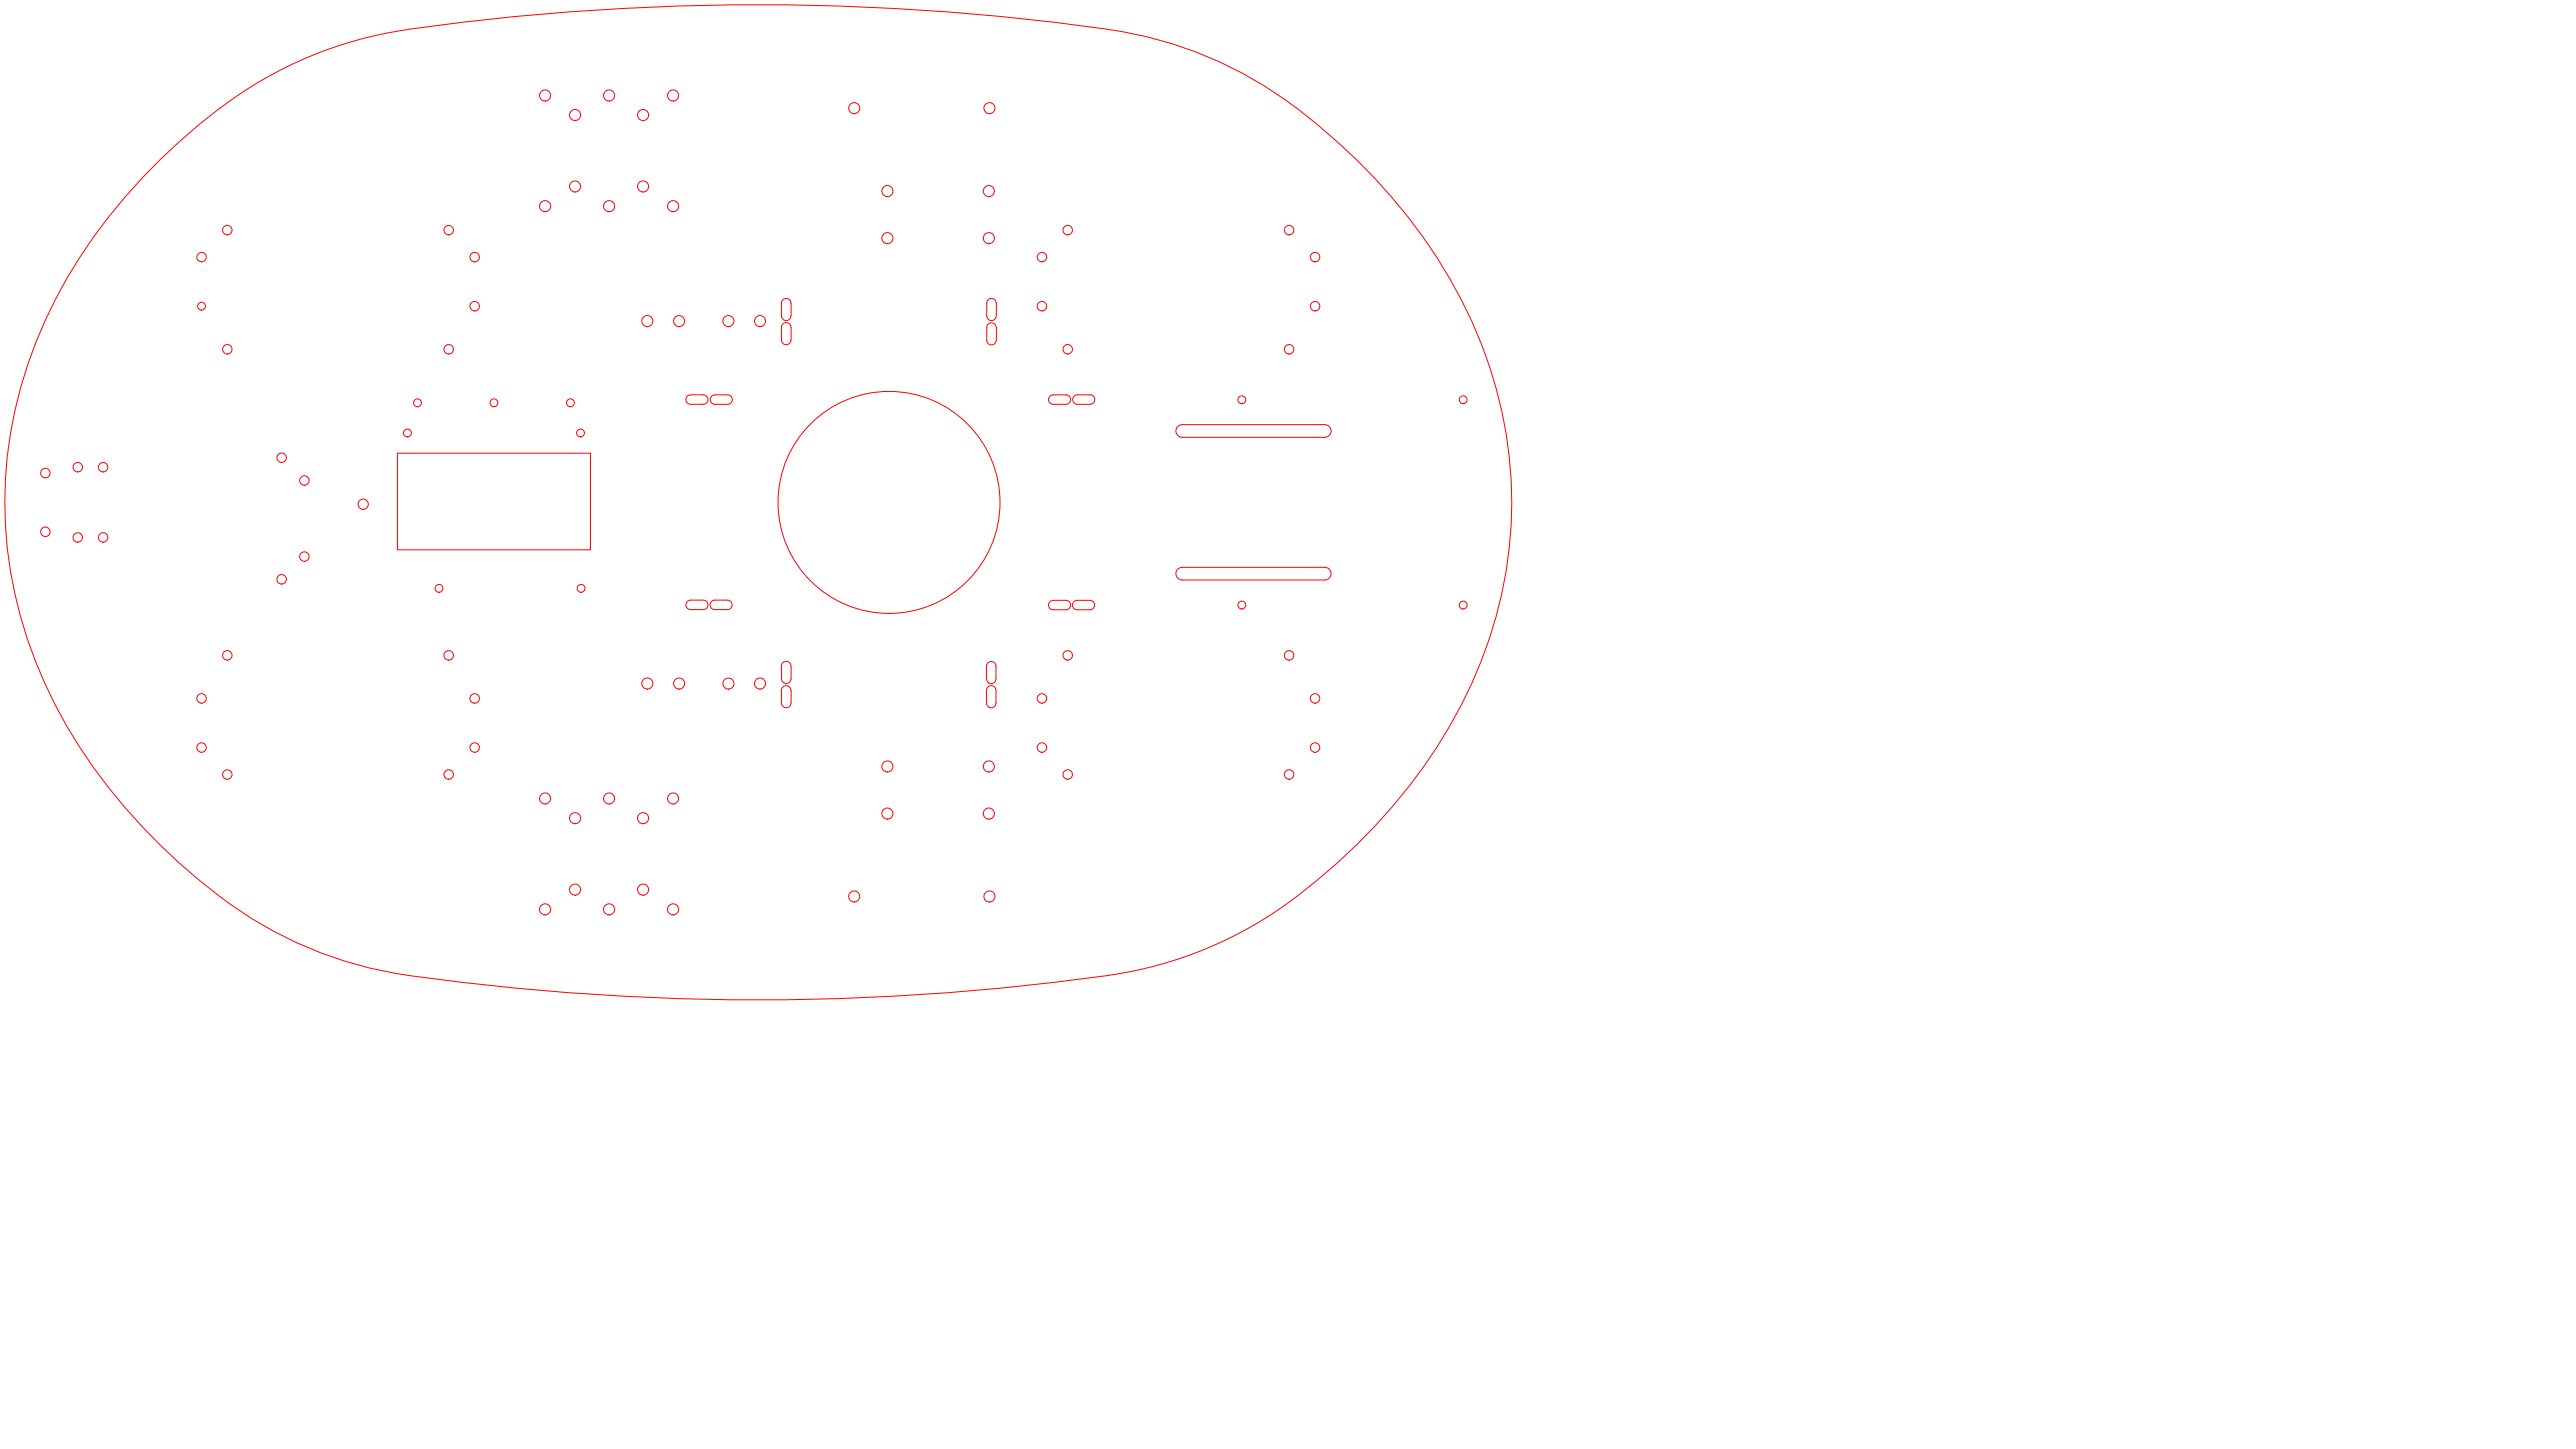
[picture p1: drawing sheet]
<svg xmlns="http://www.w3.org/2000/svg" width="813mm" height="457mm" viewBox="0 0 813 457" stroke-linecap="round" stroke-linejoin="round" font-family="sans-serif">
<!-- layer: Laser -->
<g fill="none" stroke="#f00" stroke-width=".32">
<path d="M69.5 34a182.2 182.2 0 0 0-52.1 60.7 136.3 136.3 0 0 0 0 127.7 181.2 181.2 0 0 0 65.6 69.6 127 127 0 0 0 45.8 15.7M69.5 34.1a127.6 127.6 0 0 1 59.3-24.8 780.4 780.4 0 0 1 226.3 .9 127 127 0 0 1 53.9 23.9M409.1 34a182.2 182.2 0 0 1 52 60.7 136.3 136.3 0 0 1 0 127.7 182.8 182.8 0 0 1-52 60.6M246.6 95.7a1.49 1.49 0 0 1 1.5-1.5 1.49 1.49 0 0 1 1.5 1.5M246.6 95.6v4.1a1.49 1.49 0 0 0 1.5 1.5 1.49 1.49 0 0 0 1.5-1.5v-4.1M311.3 95.6v4.1a1.49 1.49 0 0 0 1.5 1.5 1.49 1.49 0 0 0 1.5-1.5M311.3 95.7a1.49 1.49 0 0 1 1.5-1.5 1.49 1.49 0 0 1 1.5 1.5M314.4 95.6v4M246.6 103.3v4a1.49 1.49 0 0 0 1.5 1.5 1.49 1.49 0 0 0 1.5-1.5v-4M246.6 103.3a1.49 1.49 0 0 1 1.5-1.5 1.49 1.49 0 0 1 1.5 1.5M311.3 103.4v3.9a1.49 1.49 0 0 0 1.5 1.5 1.49 1.49 0 0 0 1.5-1.5M311.3 103.3a1.49 1.49 0 0 1 1.5-1.4 1.49 1.49 0 0 1 1.5 1.4"/>
<path d="M314.4 103.4v4M217.9 124.6a1.49 1.49 0 0 0-1.5 1.5 1.49 1.49 0 0 0 1.5 1.5M217.9 124.6h4a1.49 1.49 0 0 1 1.5 1.5 1.49 1.49 0 0 1-1.5 1.5h-4M225.6 124.6h4a1.49 1.49 0 0 1 1.5 1.5 1.49 1.49 0 0 1-1.5 1.5h-4M225.6 124.6a1.49 1.49 0 0 0-1.5 1.5 1.49 1.49 0 0 0 1.5 1.5M336.3 124.6h-4a1.49 1.49 0 0 0-1.5 1.5 1.49 1.49 0 0 0 1.5 1.5h4M336.3 124.6a1.49 1.49 0 0 1 1.5 1.5 1.49 1.49 0 0 1-1.5 1.5M343.9 124.6a1.49 1.49 0 0 1 1.5 1.5 1.49 1.49 0 0 1-1.5 1.5M344 124.6h-4.1a1.49 1.49 0 0 0-1.4 1.5 1.49 1.49 0 0 0 1.4 1.5h4.1M371.6 134.6l1.4-.6h45a2 2 0 0 1 2 2 2 2 0 0 1-2 2h-45a2 2 0 0 1-1.8-1.2 2 2 0 0 1 .4-2.2zM125.4 143h60.9v30.5h-60.9zM371.6 179.6l1.4-.6h45a2 2 0 0 1 2 2 2 2 0 0 1-2 2h-45a2 2 0 0 1-1.8-1.2 2 2 0 0 1 .4-2.2z"/>
<path d="M216.7 190l1.2-.6h4a1.49 1.49 0 0 1 1.5 1.4 1.49 1.49 0 0 1-1.5 1.5h-4a1.49 1.49 0 0 1-1.3-.8 1.49 1.49 0 0 1 .1-1.5zM224.3 190l1.3-.6h3.9a1.49 1.49 0 0 1 1.5 1.4 1.49 1.49 0 0 1-1.5 1.5h-4a1.49 1.49 0 0 1-1.3-.8 1.49 1.49 0 0 1 .1-1.5zM336.3 189.4h-4a1.49 1.49 0 0 0-1.5 1.5 1.49 1.49 0 0 0 1.5 1.5h4M336.3 189.4a1.49 1.49 0 0 1 1.5 1.5 1.49 1.49 0 0 1-1.5 1.5M343.9 189.4a1.49 1.49 0 0 1 1.5 1.5 1.49 1.49 0 0 1-1.5 1.5M344 189.4h-4.1a1.49 1.49 0 0 0-1.5 1.5 1.49 1.49 0 0 0 1.5 1.5h4M246.6 217.8v4a1.49 1.49 0 0 0 1.5 1.5 1.49 1.49 0 0 0 1.5-1.5v-4M246.6 210.2v4a1.49 1.49 0 0 0 1.5 1.4 1.49 1.49 0 0 0 1.5-1.4v-4M246.6 217.8a1.49 1.49 0 0 1 1.5-1.5 1.49 1.49 0 0 1 1.5 1.5M246.6 210.2a1.49 1.49 0 0 1 1.5-1.5 1.49 1.49 0 0 1 1.5 1.5M311.3 214.2a1.49 1.49 0 0 0 1.5 1.5 1.49 1.49 0 0 0 1.5-1.5M311.3 214.2v-4a1.49 1.49 0 0 1 1.5-1.5 1.49 1.49 0 0 1 1.5 1.5v4"/>
<path d="M311.3 221.8a1.49 1.49 0 0 0 1.5 1.5 1.49 1.49 0 0 0 1.5-1.5M311.3 221.9v-4.1a1.49 1.49 0 0 1 1.5-1.5 1.49 1.49 0 0 1 1.5 1.5v4.1M409 283a127 127 0 0 1-59.3 24.7M128.8 307.8a793.6 793.6 0 0 0 221 0"/>
<circle cx="172" cy="30.1" r="1.75"/>
<circle cx="181.5" cy="36.3" r="1.75"/>
<circle cx="192.2" cy="30.1" r="1.75"/>
<circle cx="202.9" cy="36.3" r="1.75"/>
<circle cx="212.4" cy="30.1" r="1.75"/>
<circle cx="269.5" cy="34.1" r="1.75"/>
<circle cx="312.2" cy="34.1" r="1.75"/>
<circle cx="181.5" cy="58.8" r="1.75"/>
<circle cx="202.9" cy="58.8" r="1.75"/>
<circle cx="71.7" cy="72.6" r="1.49"/>
<circle cx="141.6" cy="72.6" r="1.49"/>
<circle cx="172" cy="65.1" r="1.75"/>
<circle cx="192.2" cy="65.1" r="1.75"/>
<circle cx="212.4" cy="65.1" r="1.75"/>
<circle cx="280" cy="60.3" r="1.75"/>
<circle cx="280" cy="75.2" r="1.75"/>
<circle cx="312" cy="75.2" r="1.75"/>
<circle cx="312" cy="60.3" r="1.75"/>
<circle cx="336.9" cy="72.6" r="1.49"/>
<circle cx="406.7" cy="72.6" r="1.49"/>
<circle cx="63.6" cy="96.6" r="1.24"/>
<circle cx="63.6" cy="81.1" r="1.49"/>
<circle cx="149.8" cy="96.6" r="1.49"/>
<circle cx="149.8" cy="81.1" r="1.49"/>
<circle cx="328.8" cy="81.1" r="1.49"/>
<circle cx="328.8" cy="96.6" r="1.49"/>
<circle cx="414.9" cy="81.1" r="1.49"/>
<circle cx="414.9" cy="96.6" r="1.49"/>
<circle cx="71.7" cy="110.2" r="1.49"/>
<circle cx="141.6" cy="110.2" r="1.49"/>
<circle cx="204.2" cy="101.3" r="1.75"/>
<circle cx="214.3" cy="101.3" r="1.75"/>
<circle cx="229.8" cy="101.3" r="1.75"/>
<circle cx="239.8" cy="101.3" r="1.75"/>
<circle cx="336.9" cy="110.2" r="1.49"/>
<circle cx="406.7" cy="110.2" r="1.49"/>
<circle cx="128.6" cy="136.6" r="1.24"/>
<circle cx="131.7" cy="127.1" r="1.24"/>
<circle cx="155.9" cy="127.1" r="1.24"/>
<circle cx="180" cy="127.1" r="1.24"/>
<circle cx="183.2" cy="136.6" r="1.24"/>
<circle cx="391.8" cy="126.1" r="1.24"/>
<circle cx="461.7" cy="126.1" r="1.24"/>
<circle cx="14.3" cy="149.3" r="1.49"/>
<circle cx="24.5" cy="147.4" r="1.49"/>
<circle cx="32.5" cy="147.4" r="1.49"/>
<circle cx="88.9" cy="144.4" r="1.49"/>
<circle cx="96" cy="151.6" r="1.49"/>
<circle cx="114.6" cy="159.1" r="1.62"/>
<circle cx="280.5" cy="158.5" r="35"/>
<circle cx="14.3" cy="167.8" r="1.49"/>
<circle cx="24.5" cy="169.6" r="1.49"/>
<circle cx="32.5" cy="169.6" r="1.49"/>
<circle cx="96" cy="175.6" r="1.49"/>
<circle cx="88.9" cy="182.8" r="1.49"/>
<circle cx="138.5" cy="185.6" r="1.24"/>
<circle cx="183.4" cy="185.6" r="1.24"/>
<circle cx="391.8" cy="190.9" r="1.24"/>
<circle cx="461.7" cy="190.9" r="1.24"/>
<circle cx="71.7" cy="206.8" r="1.49"/>
<circle cx="141.6" cy="206.8" r="1.49"/>
<circle cx="204.2" cy="215.7" r="1.75"/>
<circle cx="214.3" cy="215.7" r="1.75"/>
<circle cx="229.8" cy="215.7" r="1.75"/>
<circle cx="239.8" cy="215.7" r="1.75"/>
<circle cx="336.9" cy="206.8" r="1.49"/>
<circle cx="406.7" cy="206.8" r="1.49"/>
<circle cx="63.6" cy="220.4" r="1.49"/>
<circle cx="63.6" cy="235.9" r="1.49"/>
<circle cx="149.8" cy="220.4" r="1.49"/>
<circle cx="149.8" cy="235.9" r="1.49"/>
<circle cx="328.8" cy="235.9" r="1.49"/>
<circle cx="328.8" cy="220.4" r="1.49"/>
<circle cx="414.9" cy="220.4" r="1.49"/>
<circle cx="414.9" cy="235.9" r="1.49"/>
<circle cx="71.7" cy="244.4" r="1.49"/>
<circle cx="141.6" cy="244.4" r="1.49"/>
<circle cx="172" cy="251.9" r="1.75"/>
<circle cx="181.5" cy="258.2" r="1.75"/>
<circle cx="192.2" cy="251.9" r="1.75"/>
<circle cx="202.9" cy="258.2" r="1.75"/>
<circle cx="212.4" cy="251.9" r="1.75"/>
<circle cx="280" cy="241.8" r="1.75"/>
<circle cx="280" cy="256.7" r="1.75"/>
<circle cx="312" cy="241.8" r="1.75"/>
<circle cx="312" cy="256.7" r="1.75"/>
<circle cx="336.9" cy="244.4" r="1.49"/>
<circle cx="406.7" cy="244.4" r="1.49"/>
<circle cx="172" cy="286.9" r="1.75"/>
<circle cx="181.5" cy="280.7" r="1.75"/>
<circle cx="192.2" cy="286.9" r="1.75"/>
<circle cx="202.9" cy="280.7" r="1.75"/>
<circle cx="212.4" cy="286.9" r="1.75"/>
<circle cx="269.5" cy="282.9" r="1.75"/>
<circle cx="312.2" cy="282.9" r="1.75"/>
</g>
</svg>
